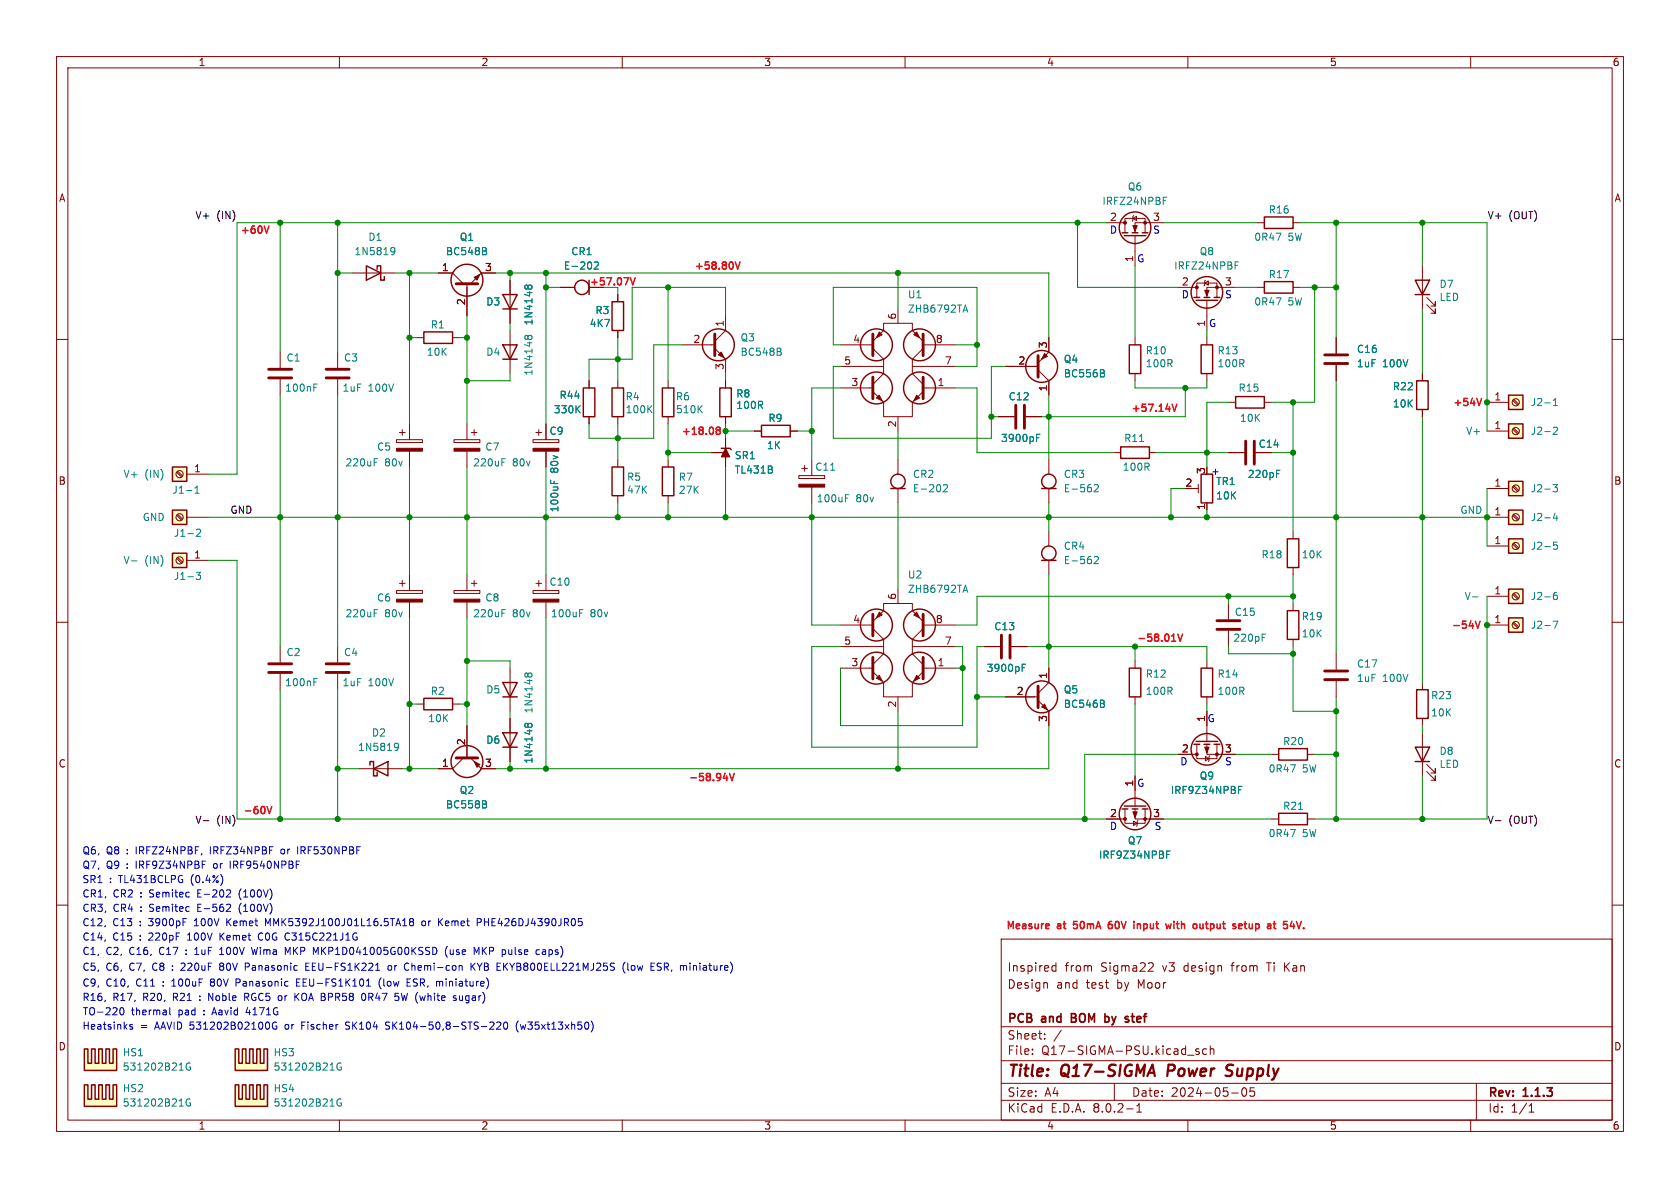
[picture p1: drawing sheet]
<svg xmlns="http://www.w3.org/2000/svg" width="297mm" height="210mm" viewBox="0 0 297 210" stroke-linecap="round" stroke-linejoin="round" font-family="sans-serif">
<defs><g id="words">
<g font-size="2.8" fill="#840000">
<text x="178" y="190.9">Title:</text>
<text x="187.7" y="190.9">Q17-SIGMA</text>
<text x="207.2" y="190.9">Power</text>
<text x="218.4" y="190.9">Supply</text>
</g>
<g font-size="2.1" fill="#840000">
<text x="178" y="172">Inspired</text>
<text x="188.2" y="172">from</text>
<text x="194.7" y="172">Sigma22</text>
<text x="205.7" y="172">v3</text>
<text x="209.6" y="172">design</text>
<text x="218.1" y="172">from</text>
<text x="224.6" y="172">Ti Kan</text>
<text x="178" y="175">Design</text>
<text x="186.7" y="175">and</text>
<text x="192.1" y="175">test</text>
<text x="197.6" y="175">by</text>
<text x="201.4" y="175">Moor</text>
<text x="178" y="184">Sheet:</text>
<text x="178" y="181.2">PCB</text>
<text x="184.2" y="181.2">and</text>
<text x="190.1" y="181.2">BOM</text>
<text x="196.6" y="181.2">by</text>
<text x="200.8" y="181.2">stef</text>
<text x="178" y="186.7">File:</text>
<text x="184.1" y="186.7">Q17-SIGMA-PSU.kicad_sch</text>
<text x="178" y="196.9">KiCad</text>
<text x="178" y="194.1">Size:</text>
<text x="184.7" y="194.1">A4</text>
<text x="185.7" y="196.9">E.D.A.</text>
<text x="193.3" y="196.9">8.0.2-1</text>
<text x="200" y="194.1">Date:</text>
<text x="207" y="194.1">2024-05-05</text>
<text x="263" y="194.3">Rev:</text>
<text x="263" y="196.9">Id:</text>
<text x="267.1" y="196.9">1/1</text>
<text x="269.4" y="194.3">1.1.3</text>
</g>
<g font-size="1.8" fill="#840000">
<text x="35" y="11.9">1</text>
<text x="85" y="11.9">2</text>
<text x="135" y="11.9">3</text>
<text x="185" y="11.9">4</text>
<text x="235" y="11.9">5</text>
<text x="285" y="11.9">6</text>
<text x="10.3" y="35.9">A</text>
<text x="285.3" y="35.9">A</text>
<text x="196.1" y="39.1">2</text>
<text x="203.8" y="39.1">3</text>
<text x="200.4" y="46.4" transform="rotate(-90 200.4 46.4)">1</text>
<text x="78" y="48">1</text>
<text x="85.7" y="48">3</text>
<text x="104.1" y="50.8">+57.07V</text>
<text x="208.8" y="50.5">2</text>
<text x="216.5" y="50.5">3</text>
<text x="82.3" y="54" transform="rotate(-90 82.3 54)">2</text>
<text x="128" y="57.9" transform="rotate(-90 128 57.9)">1</text>
<text x="158.5" y="56.6" transform="rotate(-90 158.5 56.6)">6</text>
<text x="213.1" y="57.9" transform="rotate(-90 213.1 57.9)">1</text>
<text x="122.5" y="60.7">2</text>
<text x="128" y="65.5" transform="rotate(-90 128 65.5)">3</text>
<text x="149.2" y="64.5">5</text>
<text x="150.7" y="60.7">4</text>
<text x="165.3" y="60.7">8</text>
<text x="166.9" y="64.5">7</text>
<text x="180" y="64.5">2</text>
<text x="185.2" y="61.7" transform="rotate(-90 185.2 61.7)">3</text>
<text x="150.4" y="68.3">3</text>
<text x="165.7" y="68.3">1</text>
<text x="185.2" y="69.3" transform="rotate(-90 185.2 69.3)">1</text>
<text x="264.1" y="70.9">1</text>
<text x="158.5" y="75.6" transform="rotate(-90 158.5 75.6)">2</text>
<text x="264.1" y="75.9">1</text>
<text x="34.2" y="83.6">1</text>
<text x="213.1" y="83.9" transform="rotate(-90 213.1 83.9)">3</text>
<text x="10.3" y="85.9">B</text>
<text x="209.5" y="86.1">2</text>
<text x="264.1" y="86.1">1</text>
<text x="285.3" y="85.9">B</text>
<text x="213.1" y="90.2" transform="rotate(-90 213.1 90.2)">1</text>
<text x="264.1" y="91.2">1</text>
<text x="34.2" y="98.8">1</text>
<text x="264.1" y="96.3">1</text>
<text x="158.5" y="106.1" transform="rotate(-90 158.5 106.1)">6</text>
<text x="264.1" y="105.2">1</text>
<text x="150.7" y="110.2">4</text>
<text x="165.3" y="110.2">8</text>
<text x="264.1" y="110.2">1</text>
<text x="149.2" y="114">5</text>
<text x="150.4" y="117.9">3</text>
<text x="165.7" y="117.9">1</text>
<text x="166.9" y="114">7</text>
<text x="158.5" y="125.2" transform="rotate(-90 158.5 125.2)">2</text>
<text x="179.6" y="122.9">2</text>
<text x="185.2" y="120.1" transform="rotate(-90 185.2 120.1)">1</text>
<text x="82.3" y="131.8" transform="rotate(-90 82.3 131.8)">2</text>
<text x="185.2" y="127.7" transform="rotate(-90 185.2 127.7)">3</text>
<text x="213.1" y="127.7" transform="rotate(-90 213.1 127.7)">1</text>
<text x="10.3" y="135.9">C</text>
<text x="78" y="135.6">1</text>
<text x="85.7" y="135.6">3</text>
<text x="208.8" y="133.1">2</text>
<text x="216.5" y="133.1">3</text>
<text x="285.3" y="135.9">C</text>
<text x="200.4" y="139.1" transform="rotate(-90 200.4 139.1)">1</text>
<text x="196.1" y="144.5">2</text>
<text x="203.8" y="144.5">3</text>
<text x="10.3" y="185.9">D</text>
<text x="285.3" y="185.9">D</text>
<text x="35" y="199.9">1</text>
<text x="85" y="199.9">2</text>
<text x="135" y="199.9">3</text>
<text x="185" y="199.9">4</text>
<text x="235" y="199.9">5</text>
<text x="285" y="199.9">6</text>
</g>
<g font-size="1.8" fill="#008484">
<text x="199.3" y="33.9">Q6</text>
<text x="194.8" y="36.4">IRFZ24NPBF</text>
<text x="224.2" y="37.9">R16</text>
<text x="62.6" y="45.3">1N5819</text>
<text x="65" y="42.8">D1</text>
<text x="78.7" y="45.3">BC548B</text>
<text x="81.2" y="42.8">Q1</text>
<text x="99.6" y="47.9">E-202</text>
<text x="100.9" y="45.3">CR1</text>
<text x="207.5" y="47.9">IRFZ24NPBF</text>
<text x="212" y="45.3">Q8</text>
<text x="221.6" y="42.8">0R47</text>
<text x="227.7" y="42.8">5W</text>
<text x="160.4" y="52.9">U1</text>
<text x="224.2" y="49.4">R17</text>
<text x="254.4" y="51.1">D7</text>
<text x="254.4" y="53.4">LED</text>
<text x="76" y="58.3">R1</text>
<text x="85.9" y="54.2">D3</text>
<text x="94.3" y="57.6" transform="rotate(-90 94.3 57.6)">1N4148</text>
<text x="104.1" y="58">4K7</text>
<text x="105.2" y="55.7">R3</text>
<text x="160.4" y="55.5">ZHB6792TA</text>
<text x="221.6" y="54.2">0R47</text>
<text x="227.7" y="54.2">5W</text>
<text x="50.6" y="64.1">C1</text>
<text x="60.7" y="64.1">C3</text>
<text x="75.3" y="63.1">10K</text>
<text x="85.9" y="63.1">D4</text>
<text x="130.8" y="63.1">BC548B</text>
<text x="130.8" y="60.6">Q3</text>
<text x="188" y="64.4">Q4</text>
<text x="202.4" y="65.1">100R</text>
<text x="202.4" y="62.8">R10</text>
<text x="215.1" y="65.1">100R</text>
<text x="215.1" y="62.8">R13</text>
<text x="239.8" y="62.6">C16</text>
<text x="239.8" y="65.1">1uF</text>
<text x="244.4" y="65.1">100V</text>
<text x="50.3" y="69.4">100nF</text>
<text x="60.5" y="69.4">1uF</text>
<text x="65.1" y="69.4">100V</text>
<text x="94.3" y="66.5" transform="rotate(-90 94.3 66.5)">1N4148</text>
<text x="98.8" y="70.7">R44</text>
<text x="110.5" y="71">R4</text>
<text x="119.4" y="71">R6</text>
<text x="130.1" y="70.5">R8</text>
<text x="178.2" y="71">C12</text>
<text x="188" y="66.9">BC556B</text>
<text x="218.9" y="69.4">R15</text>
<text x="246.1" y="69.2">R22</text>
<text x="270.5" y="72">J2-1</text>
<text x="97" y="77.1">C9</text>
<text x="97.8" y="73.3">330K</text>
<text x="110.5" y="73.3">100K</text>
<text x="119.4" y="73.3">510K</text>
<text x="130.1" y="72.5">100R</text>
<text x="135.7" y="74.8">R9</text>
<text x="219.1" y="74.8">10K</text>
<text x="246.1" y="72.2">10K</text>
<text x="259.1" y="77.1">V+</text>
<text x="270.5" y="77.1">J2-2</text>
<text x="61" y="82.7">220uF</text>
<text x="66.6" y="79.9">C5</text>
<text x="68" y="82.7">80v</text>
<text x="83.5" y="82.7">220uF</text>
<text x="85.7" y="79.9">C7</text>
<text x="90.6" y="82.7">80v</text>
<text x="98.9" y="83.6" transform="rotate(-90 98.9 83.6)">80v</text>
<text x="129.8" y="81.4">SR1</text>
<text x="129.8" y="83.9">TL431B</text>
<text x="135.5" y="79.6">1K</text>
<text x="144" y="83.4">C11</text>
<text x="176.9" y="78.3">3900pF</text>
<text x="198.4" y="83.4">100R</text>
<text x="198.6" y="78.3">R11</text>
<text x="222.4" y="79.3">C14</text>
<text x="21.7" y="84.7">V+</text>
<text x="25.6" y="84.7">(IN)</text>
<text x="30.4" y="87.5">J1-1</text>
<text x="110.8" y="85.2">R5</text>
<text x="110.8" y="87.5">47K</text>
<text x="119.9" y="85.2">R7</text>
<text x="119.9" y="87.5">27K</text>
<text x="144.3" y="89">100uF</text>
<text x="151.3" y="89">80v</text>
<text x="161.3" y="84.7">CR2</text>
<text x="161.3" y="87.2">E-202</text>
<text x="188" y="84.7">CR3</text>
<text x="188" y="87.2">E-562</text>
<text x="214.9" y="86">TR1</text>
<text x="214.9" y="88.5">10K</text>
<text x="220.5" y="84.7">220pF</text>
<text x="270.5" y="87.2">J2-3</text>
<text x="25.1" y="92.3">GND</text>
<text x="30.6" y="95.1">J1-2</text>
<text x="98.9" y="90.7" transform="rotate(-90 98.9 90.7)">100uF</text>
<text x="258.1" y="91">GND</text>
<text x="270.5" y="92.3">J2-4</text>
<text x="21.7" y="99.9">V-</text>
<text x="25.6" y="99.9">(IN)</text>
<text x="188" y="97.4">CR4</text>
<text x="188" y="99.9">E-562</text>
<text x="222.9" y="98.9">R18</text>
<text x="230" y="98.9">10K</text>
<text x="270.5" y="97.4">J2-5</text>
<text x="30.6" y="102.7">J1-3</text>
<text x="66.6" y="106.5">C6</text>
<text x="85.7" y="106.5">C8</text>
<text x="97" y="103.7">C10</text>
<text x="160.4" y="102.5">U2</text>
<text x="160.4" y="105">ZHB6792TA</text>
<text x="258.8" y="106.3">V-</text>
<text x="270.5" y="106.3">J2-6</text>
<text x="61" y="109.3">220uF</text>
<text x="68" y="109.3">80v</text>
<text x="83.5" y="109.3">220uF</text>
<text x="90.6" y="109.3">80v</text>
<text x="97.3" y="109.3">100uF</text>
<text x="104.3" y="109.3">80v</text>
<text x="175.7" y="111.6">C13</text>
<text x="217.9" y="113.6">220pF</text>
<text x="218.2" y="109.1">C15</text>
<text x="230" y="109.8">R19</text>
<text x="230" y="112.9">10K</text>
<text x="270.5" y="111.4">J2-7</text>
<text x="50.6" y="116.2">C2</text>
<text x="60.7" y="116.2">C4</text>
<text x="174.3" y="119">3900pF</text>
<text x="202.4" y="120">R12</text>
<text x="215.1" y="120">R14</text>
<text x="239.8" y="118.2">C17</text>
<text x="50.3" y="121.5">100nF</text>
<text x="60.5" y="121.5">1uF</text>
<text x="65.1" y="121.5">100V</text>
<text x="76" y="123">R2</text>
<text x="85.9" y="122.8">D5</text>
<text x="188" y="125.3">BC546B</text>
<text x="188" y="122.8">Q5</text>
<text x="202.4" y="123">100R</text>
<text x="215.1" y="123">100R</text>
<text x="239.8" y="120.8">1uF</text>
<text x="244.4" y="120.8">100V</text>
<text x="252.9" y="123.8">R23</text>
<text x="65.7" y="130.4">D2</text>
<text x="75.6" y="127.9">10K</text>
<text x="85.9" y="131.7">D6</text>
<text x="94.3" y="126.2" transform="rotate(-90 94.3 126.2)">1N4148</text>
<text x="226.7" y="131.9">R20</text>
<text x="252.9" y="126.8">10K</text>
<text x="63.2" y="132.9">1N5819</text>
<text x="94.3" y="135.1" transform="rotate(-90 94.3 135.1)">1N4148</text>
<text x="224.2" y="136.8">0R47</text>
<text x="230.2" y="136.8">5W</text>
<text x="254.4" y="133.6">D8</text>
<text x="254.4" y="135.9">LED</text>
<text x="78.7" y="143.1">BC558B</text>
<text x="81.2" y="140.6">Q2</text>
<text x="206.9" y="140.6">IRF9Z34NPBF</text>
<text x="212" y="138">Q9</text>
<text x="226.7" y="143.4">R21</text>
<text x="199.3" y="149.5">Q7</text>
<text x="224.2" y="148.2">0R47</text>
<text x="230.2" y="148.2">5W</text>
<text x="194.2" y="152">IRF9Z34NPBF</text>
<text x="21.6" y="186.9">HS1</text>
<text x="21.6" y="189.5">531202B21G</text>
<text x="48.3" y="186.9">HS3</text>
<text x="48.3" y="189.5">531202B21G</text>
<text x="21.6" y="193.3">HS2</text>
<text x="21.6" y="195.8">531202B21G</text>
<text x="48.3" y="193.3">HS4</text>
<text x="48.3" y="195.8">531202B21G</text>
</g>
<g font-size="1.8">
<text x="34.4" y="38.8">V+</text>
<text x="38.3" y="38.8">(IN)</text>
<text x="262.9" y="38.8">V+</text>
<text x="266.7" y="38.8">(OUT)</text>
<text x="40.6" y="90.9">GND</text>
<text x="34.4" y="146">V-</text>
<text x="38.3" y="146">(IN)</text>
<text x="262.9" y="146">V-</text>
<text x="266.7" y="146">(OUT)</text>
</g>
<g font-size="1.8" fill="#ff0411">
<text x="42.4" y="41.7">+60V</text>
<text x="122.7" y="48">+58.80V</text>
<text x="120.4" y="77.2">+18.08</text>
<text x="199.9" y="73.2">+57.14V</text>
<text x="256.8" y="72.1">+54V</text>
<text x="200.9" y="113.8">-58.01V</text>
<text x="256.5" y="111.5">-54V</text>
<text x="121.7" y="138.4">-58.94V</text>
<text x="42.9" y="144.3">-60V</text>
<text x="177.8" y="164.6">Measure</text>
<text x="187" y="164.6">at</text>
<text x="190.4" y="164.6">50mA</text>
<text x="197" y="164.6">60V</text>
<text x="202" y="164.6">input</text>
<text x="208.3" y="164.6">with</text>
<text x="213.6" y="164.6">output</text>
<text x="221.1" y="164.6">setup</text>
<text x="227.7" y="164.6">at</text>
</g>
<g font-size="1.8" fill="#0000c2">
<text x="196.1" y="41.5">D</text>
<text x="203.8" y="41.5">S</text>
<text x="200.9" y="46.6">G</text>
<text x="208.8" y="52.9">D</text>
<text x="216.5" y="52.9">S</text>
<text x="213.6" y="58">G</text>
<text x="214" y="84.2">+</text>
<text x="213.4" y="127.9">G</text>
<text x="208.6" y="135.5">D</text>
<text x="216.5" y="135.5">S</text>
<text x="200.9" y="139.3">G</text>
<text x="196.1" y="146.9">D</text>
<text x="204" y="146.9">S</text>
<text x="14.5" y="151.2">Q6,</text>
<text x="14.5" y="153.8">Q7,</text>
<text x="18.8" y="151.2">Q8</text>
<text x="18.8" y="153.8">Q9</text>
<text x="22.5" y="151.2">:</text>
<text x="22.5" y="153.8">:</text>
<text x="24.3" y="151.2">IRFZ24NPBF,</text>
<text x="24.3" y="153.8">IRF9Z34NPBF</text>
<text x="37.6" y="151.2">IRFZ34NPBF</text>
<text x="38.2" y="153.8">or</text>
<text x="41.3" y="153.8">IRF9540NPBF</text>
<text x="50.3" y="151.2">or</text>
<text x="53.4" y="151.2">IRF530NPBF</text>
<text x="14.5" y="161.4">CR3,</text>
<text x="14.5" y="158.9">CR1,</text>
<text x="14.5" y="156.3">SR1</text>
<text x="19.3" y="156.3">:</text>
<text x="20" y="161.4">CR4</text>
<text x="20" y="158.9">CR2</text>
<text x="21.1" y="156.3">TL431BCLPG</text>
<text x="24.9" y="161.4">:</text>
<text x="24.9" y="158.9">:</text>
<text x="26.7" y="161.4">Semitec</text>
<text x="26.7" y="158.9">Semitec</text>
<text x="34" y="156.3">(0.4%)</text>
<text x="35.4" y="161.4">E-562</text>
<text x="35.4" y="158.9">E-202</text>
<text x="42.9" y="161.4">(100V)</text>
<text x="42.9" y="158.9">(100V)</text>
<text x="14.5" y="163.9">C12,</text>
<text x="14.5" y="166.5">C14,</text>
<text x="19.9" y="163.9">C13</text>
<text x="19.9" y="166.5">C15</text>
<text x="24.8" y="163.9">:</text>
<text x="24.8" y="166.5">:</text>
<text x="26.6" y="163.9">3900pF</text>
<text x="26.6" y="166.5">220pF</text>
<text x="33.6" y="166.5">100V</text>
<text x="34.8" y="163.9">100V</text>
<text x="39.5" y="166.5">Kemet</text>
<text x="40.7" y="163.9">Kemet</text>
<text x="46.5" y="166.5">C0G</text>
<text x="47.7" y="163.9">MMK5392J100J01L16.5TA18</text>
<text x="51.5" y="166.5">C315C221J1G</text>
<text x="75.7" y="163.9">or</text>
<text x="78.8" y="163.9">Kemet</text>
<text x="85.8" y="163.9">PHE426DJ4390JR05</text>
<text x="14.5" y="169">C1,</text>
<text x="14.5" y="171.8">C5,</text>
<text x="18.7" y="169">C2,</text>
<text x="18.7" y="171.8">C6,</text>
<text x="23" y="169">C16,</text>
<text x="23" y="171.8">C7,</text>
<text x="27.2" y="171.8">C8</text>
<text x="28.5" y="169">C17</text>
<text x="32.7" y="171.8">220uF</text>
<text x="35.1" y="169">1uF</text>
<text x="39.7" y="169">100V</text>
<text x="39.7" y="171.8">80V</text>
<text x="44.4" y="171.8">Panasonic</text>
<text x="45.6" y="169">Wima</text>
<text x="51.7" y="169">MKP</text>
<text x="55.3" y="171.8">EEU-FS1K221</text>
<text x="56.8" y="169">MKP1D041005G00KSSD</text>
<text x="70.1" y="171.8">or</text>
<text x="73.2" y="171.8">Chemi-con</text>
<text x="80.4" y="169">(use</text>
<text x="85.1" y="171.8">KYB</text>
<text x="85.7" y="169">MKP</text>
<text x="89.9" y="171.8">EKYB800ELL221MJ25S</text>
<text x="90.8" y="169">pulse</text>
<text x="97.1" y="169">caps)</text>
<text x="112.4" y="171.8">(low</text>
<text x="117.5" y="171.8">ESR,</text>
<text x="122.9" y="171.8">miniature)</text>
<text x="14.5" y="174.6">C9,</text>
<text x="14.5" y="177.1">R16,</text>
<text x="14.5" y="179.7">TO-220</text>
<text x="18.7" y="174.6">C10,</text>
<text x="19.9" y="177.1">R17,</text>
<text x="23.2" y="179.7">thermal</text>
<text x="24.2" y="174.6">C11</text>
<text x="25.4" y="177.1">R20,</text>
<text x="30.8" y="174.6">100uF</text>
<text x="30.9" y="177.1">R21</text>
<text x="31.6" y="179.7">pad</text>
<text x="36.3" y="179.7">:</text>
<text x="37.5" y="177.1">Noble</text>
<text x="37.9" y="174.6">80V</text>
<text x="38" y="179.7">Aavid</text>
<text x="42.5" y="174.6">Panasonic</text>
<text x="44.1" y="177.1">RGC5</text>
<text x="44.2" y="179.7">4171G</text>
<text x="50.3" y="177.1">or</text>
<text x="53.4" y="177.1">KOA BPR58</text>
<text x="53.5" y="174.6">EEU-FS1K101</text>
<text x="65.6" y="177.1">0R47</text>
<text x="68.2" y="174.6">(low</text>
<text x="71.7" y="177.1">5W (white</text>
<text x="73.4" y="174.6">ESR,</text>
<text x="78.8" y="174.6">miniature)</text>
<text x="82.4" y="177.1">sugar)</text>
<text x="14.5" y="182.2">Heatsinks</text>
<text x="24.8" y="182.2">=</text>
<text x="27.5" y="182.2">AAVID 531202B02100G</text>
<text x="50.9" y="182.2">or</text>
<text x="54" y="182.2">Fischer</text>
<text x="62" y="182.2">SK104</text>
<text x="69.2" y="182.2">SK104-50,8-STS-220</text>
<text x="92.5" y="182.2">(w35xt13xh50)</text>
</g>
</g></defs>
<g fill="none" stroke="#840000" stroke-width=".18">
<path d="M10 10h277v190h-277zM12 12h273v186h-273zM60 10v2M110 10v2M160 10v2M210 10v2M260 10v2M10 60h2M62.2 48.3h7.6M73.7 59.7h1.2M77.5 48.3h2.5l1.9 1.9M80 59.7h1.3"/>
<path d="M82.5 50.2v5.7M87.6 48.3h-2.5l-1.9 1.9M99.1 50.8h2.5M128.3 55.9v2.5l-1.9 1.9M285 60h2M49.5 62.2v2.8M49.5 67.1v2.8M70.1 77.7h4.6v.5h-4.6zM70.6 76.5h1M71.1 75.9v1.1M72.4 74.9v2.8M72.4 79.8v2.8"/>
<path d="M80.3 77.7h4.5v.5h-4.5zM82.5 74.9v2.8M82.5 79.8v2.8M83.3 76.5h1M83.8 75.9v1.1M118.1 67.3v1.3M118.1 73.7v1.2M120.6 61h5.8M126.4 61.6l1.9 1.9v2.5M141.2 84.1h4.6v.5h-4.6zM141.7 82.8h1M142.2 82.3v1"/>
<path d="M143.5 81.3v2.8M143.5 86.1v2.8M185.4 94v2.5M185.4 99.1v2.5M196.8 80h1.3M203.2 80h1.3M10 110h2M94.2 104.4h4.6v.5h-4.6zM94.7 103.1h1.1M95.2 102.6v1M96.5 101.6v2.8M96.5 106.4v2.8"/>
<path d="M148.6 114.3h7.6M148.6 118.1h5.7M148.6 110.5h5.7M154.3 118.7l1.9 2v2.5h5.1v-2.5l1.9-2M154.3 109.9l1.9-1.9v-1.3h5.1v1.3l1.9 1.9M154.3 111.1l1.9 1.9v2.6l-1.9 1.9M158.7 104.1v2.6M161.3 114.3h7.6M163.2 118.1h5.7M163.2 111.1l-1.9 1.9v2.6l1.9 1.9M163.2 110.5h5.7M174 114.3h2.8"/>
<path d="M178.8 114.3h2.8M213.4 116.8v1.3M285 110h2M158.7 123.2v2.5M213.4 123.2v1.3M10 160h2M285 160h2M177 166h108v32h-108zM185 173.7l.2 .2v.8M186 171.6l.2 .1 .5-.1M186.7 170.2v1.5M186.7 170.8l-.5-.1-.2 .1"/>
<path d="M203.2 170.2l.5 .1 .2 .3-.9 1.1h.9M60 198v2M110 198v2M160 198v2M177 194.5h108M177 191.5h108M177 187.5h108M177 181.5h108M182.5 186.3v.1M182.5 185.5v.1M184.7 183.6v.1M184.7 182.8v.1"/>
<path d="M187.6 182.1l-1.3 2M197 191.5v3M199.2 196h1.1M201 196.6h.8M201 195.5l.4-.4v1.5M210 186.5h1.1M210 198v2M212 185.5l-.4-.1-.2 .2 .1 .2 .5 .2v.3h-.6M213.3 185.5l-.4-.1-.3 .3v.4l.1 .2h.6M214 185.5l.2-.1 .3 .1 .1 .9M214 184.9v1.5M217.7 193.2h1.2"/>
<path d="M219.7 192.4a.81 .81 0 0 0 .3 1.4l.2-.1 .2-.5-.2-.8M221 192.3v.7l.2-.1h.5l.1 .6-.3 .3-.5-.1M260 198v2M261 191.5v6.5M270.3 196.6h.9M270.3 195.5l.4-.4v1.5"/>
</g>
<path d="M203.1 189.6h.9M203.7 188.2l.5 2M206.6 188.2l-.3 2M217.7 190a.85 .85 0 0 1-1.1 .1M217.7 188.2l-.6 .1a.46 .46 0 0 0-.3 .5 .46 .46 0 0 0 .3 .4l.6 .2" fill="none" stroke="#840000" stroke-width=".4"/>
<path d="M189.4 179.9h.5M189.9 179.2h-.5v1.5h.6M195.5 179.7l.5 .1M200 179.7h.6M196 180.5l-.5 .2" fill="none" stroke="#840000" stroke-width=".3"/>
<g fill="none" stroke="#840000" stroke-width=".25">
<path d="M64.8 47l2.5 1.3-2.5 1.2zM66.7 47.6v-.6h.6v2.5h.6v-.6M74.9 58.7h5.1v2h-5.1zM104.1 49.5v2.6M117.1 68.6h2v5.1h-2zM198.1 79h5.1v2h-5.1zM184.1 99.1h2.6M212.3 118.1h2.1v5.1h-2.1z"/>
<circle cx="82.5" cy="49.5" r="2.82"/>
<circle cx="102.9" cy="50.8" r="1.27"/>
<circle cx="127" cy="61" r="2.82"/>
<circle cx="185.4" cy="97.8" r="1.27"/>
<circle cx="154.9" cy="118.1" r="2.82"/>
<circle cx="154.9" cy="110.5" r="2.82"/>
<circle cx="162.6" cy="118.1" r="2.82"/>
<circle cx="162.6" cy="110.5" r="2.82"/>
</g>
<g fill="none" stroke="#008484" stroke-width=".18">
<path d="M69.2 43.8h.4l.1 .1a.84 .84 0 0 1-.3 1.1h-.2M69.8 44.3l-.2 .2h-.4M85.7 44.4l.3 .2v.3l-.2 .1M85.8 43.8l.2 .2-.2 .3M105.1 46.4l.5-.1 .2 .4-.8 .9h.8M55.5 68.5h.4M55.5 67.9h.6M123.6 72.2l.5 .8M124.1 71.7l-.7 .7M137.8 62.1l.3 .3v.3l-.2 .1M137.9 61.6l.2 .2-.2 .3M201.5 78h.7"/>
<path d="M66.2 81.7h.4M66.2 81.1h.6M88.7 81.7h.5M88.7 81.1h.6M146.9 83.1h.7M149.5 88.1h.4M149.5 87.4h.6M193.5 98.5l.4-.1 .3 .3-.8 .9h.8M102.5 108.4h.4M102.5 107.8h.6M170.4 104.4h.6M170.7 103.4l.4 1.3"/>
<path d="M180.7 118h.4M180.7 117.4h.6"/>
</g>
<path d="M80.6 50.2h3.9M126.4 59.1v3.8M47.5 66.8h4.1M47.5 65.3h4.1M154.3 116.2v3.8M154.3 108.6v3.8M163.2 116.2v3.8M163.2 108.6v3.8M177 112.3v4M178.6 112.3v4" fill="none" stroke="#840000" stroke-width=".51"/>
<g fill="#840000" stroke="#840000" stroke-width=".18">
<path d="M154.9 119.9l.5-.5 .6 1z"/>
<path d="M155.4 108.2l.6 .5-1.1 .5z"/>
<path d="M161.5 108.7l.6-.5 .5 1z"/>
<path d="M162.1 119.4l.5 .5-1.1 .5z"/>
<path d="M80.3 79.2h4.5v.6h-4.5z"/>
<path d="M141.2 85.6h4.6v.5h-4.6z"/>
<path d="M94.2 105.9h4.6v.5h-4.6z"/>
<path d="M83.8 49l1-.5-.5 1z"/>
<path d="M70.1 79.2h4.6v.6h-4.6z"/>
<path d="M127.5 62.2l.5 1-1-.5z"/>
</g>
<g fill="#ffffc2">
<path d="M41.6 185.4h.6v2.6h.6v-2.6h.7v2.6h.6l-.6 1.2h-1.9z"/>
<path d="M44.1 185.4h.7v2.6h.6v-2.6h.6v2.6h.7v-2.6h.6v3.8h-3.8l.6-1.2z"/>
</g>
<path d="M41.6 185.4h.6v2.6h.6v-2.6h.7v2.6h.6v-2.6h.7v2.6h.6v-2.6h.6v2.6h.7v-2.6h.6v3.8h-5.7z" fill="none" stroke="#840000" stroke-width=".25"/>
<path d="M60.3 188a.59 .59 0 0 0-.7 .5 .59 .59 0 0 0 .7 .6v-.5h-.2" fill="none" stroke="#008484" stroke-width=".18"/>
<g fill="#ffffc2">
<path d="M41.6 191.8h.6v2.5h.6v-2.5h.7v2.5h.6l-.6 1.3h-1.9z"/>
<path d="M44.1 191.8h.7v2.5h.6v-2.5h.6v2.5h.7v-2.5h.6v3.8h-3.8l.6-1.3z"/>
</g>
<path d="M41.6 191.8h.6v2.5h.6v-2.5h.7v2.5h.6v-2.5h.7v2.5h.6v-2.5h.6v2.5h.7v-2.5h.6v3.8h-5.7z" fill="none" stroke="#840000" stroke-width=".25"/>
<path d="M60.3 194.3a.59 .59 0 0 0-.7 .6 .59 .59 0 0 0 .7 .6v-.5h-.2" fill="none" stroke="#008484" stroke-width=".18"/>
<g fill="#ffffc2">
<path d="M14.9 185.4h.6v2.6h.7v-2.6h.6v2.6h.6l-.6 1.2h-1.9z"/>
<path d="M17.4 185.4h.7v2.6h.6v-2.6h.7v2.6h.6v-2.6h.6v3.8h-3.8l.6-1.2z"/>
</g>
<path d="M14.9 185.4h.6v2.6h.7v-2.6h.6v2.6h.6v-2.6h.7v2.6h.6v-2.6h.7v2.6h.6v-2.6h.6v3.8h-5.7z" fill="none" stroke="#840000" stroke-width=".25"/>
<path d="M33.6 188a.59 .59 0 0 0-.7 .5 .59 .59 0 0 0 .7 .6l.1-.5h-.3" fill="none" stroke="#008484" stroke-width=".18"/>
<g fill="#ffffc2">
<path d="M14.9 191.8h.6v2.5h.7v-2.5h.6v2.5h.6l-.6 1.3h-1.9z"/>
<path d="M17.4 191.8h.7v2.5h.6v-2.5h.7v2.5h.6v-2.5h.6v3.8h-3.8l.6-1.3z"/>
</g>
<g fill="none" stroke="#840000" stroke-width=".25">
<path d="M88.9 52.1h2.5l-1.2 2.5zM88.9 54.6h2.5M108.2 53.3h2v5.1h-2zM198.4 41.1h1M198.8 41.7h3.8M200.2 41.1h1M201.9 41.1h1M211.1 52.6h1M211.5 53.1h3.8M212.9 52.6h1M214.6 52.6h1M88.9 61h2.5l-1.2 2.5z"/>
<path d="M88.9 63.5h2.5M103.1 68.6h2.1v5.1h-2.1zM108.2 68.6h2v5.1h-2zM127.3 68.6h2v5.1h-2zM127.5 79.2h1.5l.3 .3M199.6 61h2.1v5h-2.1zM212.3 61h2.1v5h-2.1zM108.2 82.6h2v5h-2zM117.1 82.6h2v5h-2zM184.1 86.4h2.6M199.6 118.1h2.1v5.1h-2.1zM211.1 131.6h1"/>
<path d="M211.5 131.1h3.8M212.9 131.6h1M214.6 131.6h1M14.9 191.8h.6v2.5h.7v-2.5h.6v2.5h.6v-2.5h.7v2.5h.6v-2.5h.7v2.5h.6v-2.5h.6v3.8h-5.7z"/>
<circle cx="200.7" cy="40.3" r="2.79"/>
<circle cx="213.4" cy="51.7" r="2.79"/>
<circle cx="184.1" cy="64.8" r="2.82"/>
<circle cx="185.4" cy="85.1" r="1.27"/>
<circle cx="213.4" cy="132.5" r="2.79"/>
</g>
<g fill="none" stroke="#008484" stroke-width=".18">
<path d="M205.6 35.5h.5M205.6 34.9h.7M93.3 50.9v.1M93.3 50.6l-.2-.2-.2 .1-.1 .1v.4M93.3 59.5l-.2-.2h-.2l-.1 .2v.4M93.3 50.6l.3-.2 .3 .1 .2 .1-.1 .4M93.3 50.6v.3M93.3 59.5v.3M93.3 50.9l.1 .1M93.3 59.5l.3-.2h.3l.2 .2-.1 .4M93.3 59.8v.1M93.3 59.8l.1 .1"/>
<path d="M218.3 46.9h.5M218.3 46.3h.7M102 72.3l.6 .7M102.6 71.7l-.8 .7M114.7 72.2l.6 .8M115.3 71.7l-.8 .7M183.3 77.4h.4M183.3 76.8h.6M195 66l.3 .2-.1 .3-.2 .1M195.1 65.4l.1 .2-.1 .3M97.4 84.9v.6M98 85.1v.4"/>
<path d="M136.5 83.1v.4M193.5 85.8l.4-.1 .3 .3-.8 .9h.8M55.5 120h.6M66.2 108.4h.4M66.2 107.8h.6M55.5 120.6h.4M219 139.6h.4M219 139h.6M33.6 194.3a.59 .59 0 0 0-.7 .6 .59 .59 0 0 0 .7 .6l.1-.5h-.3"/>
</g>
<path d="M57.7 66.8h4M57.7 65.3h4M179.6 71.6v4.1M181.1 71.6v4.1M183.5 62.9v3.8M47.5 118.9h4.1M47.5 117.3h4.1M57.7 118.9h4M57.7 117.3h4" fill="none" stroke="#840000" stroke-width=".51"/>
<g fill="none" stroke="#840000" stroke-width=".18">
<path d="M195.6 39.4h3.3M200.3 38.6l.6-.4v.8zM200.4 38.1l-.1 .1v.8l-.1 .1M205.7 39.4h-5v1.7M90.2 49.5v7.7M90.2 58.4v7.6M109.2 52.1v1.2M109.2 58.4v1.3M185.4 59.7v2.5l-1.9 1.9M198.9 41.1v-2.5h3.5v2.5M200.7 41.7v5.3M200.7 59.7v1.3"/>
<path d="M208.3 50.8h3.3M211.6 52.6v-2.6h3.5v2.6M213 50l.6-.3v.7zM213.1 49.5l-.1 .2v.7l-.1 .1M213.4 53.1v5.3M213.4 59.7v1.3M218.4 50.8h-5v1.8M59.7 62.2v2.8M59.7 67.1v2.8M94.2 77.7h4.6v.5h-4.6zM94.7 76.5h1.1M95.2 75.9v1.1"/>
<path d="M96.5 74.9v2.8M96.5 79.8v2.8M104.1 67.3v1.3M104.1 73.7v1.2M109.2 67.3v1.3M109.2 73.7v1.2M128.3 78.7v2.6M128.3 67.3v1.3M128.3 73.7v1.2M128.3 77.5v5.1M176.5 73.7h2.8M177.8 64.8h5.7"/>
<path d="M181.4 73.7h2.7M183.5 65.4l1.9 1.9v2.6M200.7 66v1.3M213.4 66v1.3M109.2 81.3v1.3M109.2 87.6v1.3M118.1 81.3v1.3M118.1 87.6v1.3M125.7 80h2.6M185.4 81.3v2.5M185.4 86.4v2.5M49.5 114.3v2.8"/>
<path d="M49.5 119.1v2.8M59.7 114.3v2.8M59.7 119.1v2.8M70.1 104.4h4.6v.5h-4.6zM70.6 103.1h1M71.1 102.6v1M72.4 101.6v2.8M72.4 106.4v2.8M200.7 116.8v1.3M200.7 123.2v1.3M208.3 133.4h3.3M211.6 131.6v2.5h3.5v-2.5"/>
<path d="M213.1 133.7l.6 .4-.6 .4zM213.4 131.6v1.8h5M213.4 125.7v5.4M213.9 133.6l-.2 .1v.8l-.1 .1"/>
</g>
<g fill="#840000" stroke="#840000" stroke-width=".18">
<path d="M213 51.3h.7l-.3 1z"/>
<path d="M94.2 79.2h4.6v.6h-4.6z"/>
<path d="M200.3 39.9h.7l-.3 1z"/>
<path d="M70.1 105.9h4.6v.5h-4.6z"/>
<path d="M184.7 62.5l.5 .5-1.1 .5z"/>
<path d="M128.3 79.2l.7 1.6h-1.5z"/>
<path d="M213 132.1h.7l-.3 1z"/>
<circle cx="215.1" cy="50.8" r=".25"/>
<circle cx="211.6" cy="50.8" r=".25"/>
<circle cx="202.4" cy="39.4" r=".25"/>
<circle cx="198.9" cy="39.4" r=".25"/>
<circle cx="215.1" cy="133.3" r=".25"/>
<circle cx="211.6" cy="133.3" r=".25"/>
</g>
<path d="M30.5 97.8h2.5v2.5h-2.5z" fill="#ffffc2"/>
<path d="M134.6 75.2h5.1v2h-5.1zM30.5 97.8h2.5v2.5h-2.5zM250.2 132.1h2.5l-1.2 2.5zM250.2 134.6h2.5M250.4 121.9h2.1v5.1h-2.1z" fill="none" stroke="#840000" stroke-width=".25"/>
<g fill="none" stroke="#840000" stroke-width=".18">
<path d="M133.3 76.2h1.3M139.7 76.2h1.3M31.2 98.7l.9 .9M31.4 98.6l.9 .8M33 99.1h3.8M251.5 120.7v1.2M251.5 127v1.3M251.5 129.5v7.7M252.2 136.4l1.5 1.5v-.7v.7h-.7M252.2 135.1l1.5 1.6v-.8v.8h-.7"/>
<circle cx="31.7" cy="99.1" r=".63"/>
</g>
<path d="M23.2 99.2h1M34.7 101.2h.8l-.5 .4 .4 .2v.5l-.2 .1-.5-.1" fill="none" stroke="#008484" stroke-width=".18"/>
<path d="M30.5 82.6h2.5v2.5h-2.5z" fill="#ffffc2"/>
<g fill="none" stroke="#840000" stroke-width=".25">
<path d="M30.5 82.6h2.5v2.5h-2.5z"/>
<circle cx="184.1" cy="123.2" r="2.82"/>
</g>
<g fill="none" stroke="#840000" stroke-width=".18">
<path d="M31.2 83.5l.9 .8M31.4 83.3l.9 .9M33 83.8h3.8M185.4 118.1v2.6l-1.9 1.9M177.8 123.2h5.7M183.5 123.8l1.9 1.9v2.6"/>
<circle cx="31.7" cy="83.8" r=".63"/>
</g>
<path d="M34.5 87.2h.7M34.5 86.3l.3-.4v1.3M195 124.4l.3 .2-.1 .3-.2 .1M195.1 123.8l.1 .2-.1 .3" fill="none" stroke="#008484" stroke-width=".18"/>
<path d="M183.5 121.3v3.8" fill="none" stroke="#840000" stroke-width=".51"/>
<path d="M184.1 125l.6-.5 .5 1z" fill="#840000" stroke="#840000" stroke-width=".18"/>
<path d="M30.5 90.2h2.5v2.5h-2.5z" fill="#ffffc2"/>
<g fill="none" stroke="#840000" stroke-width=".25">
<path d="M30.5 90.2h2.5v2.5h-2.5zM226.1 132.3h5v2.1h-5zM198.4 143h1M198.8 142.5h3.8M200.2 143h1M201.9 143h1M226.1 143.8h5v2h-5z"/>
<circle cx="200.7" cy="143.9" r="2.79"/>
</g>
<g fill="none" stroke="#840000" stroke-width=".18">
<path d="M31.2 91.1l.9 .8M31.4 90.9l.9 .9M33 91.4h3.8M80.3 104.4h4.5v.5h-4.5zM82.5 101.6v2.8M82.5 106.4v2.8M83.3 103.1h1M83.8 102.6v1M236.2 115.6v2.8M200.7 137.2v5.3M224.8 133.4h1.3M231.1 133.4h1.3"/>
<path d="M236.2 120.4v2.8M195.6 144.8h3.3M198.9 143v2.5h3.5v-2.5M200.4 145.2l.6 .3-.6 .4zM200.7 143v1.8h5M201.2 145l-.2 .2v.7l-.1 .2M224.8 144.8h1.3M231.1 144.8h1.3"/>
<circle cx="31.7" cy="91.4" r=".63"/>
</g>
<path d="M34.7 93.7l.5-.2 .3 .4-.8 .9h.8M88.7 108.4h.5M88.7 107.8h.6M228.2 135.2h.8l-.5 1.3M206.3 151h.4M206.3 150.4h.6M228.2 146.6h.8l-.5 1.3M229.6 143.1h.7" fill="none" stroke="#008484" stroke-width=".18"/>
<g fill="#840000" stroke="#840000" stroke-width=".18">
<path d="M200.3 143.5h.7l-.3 1z"/>
<path d="M80.3 105.9h4.5v.5h-4.5z"/>
<circle cx="202.4" cy="144.8" r=".25"/>
<circle cx="198.9" cy="144.8" r=".25"/>
</g>
<path d="M234.2 118.6h4.1M234.2 120.1h4.1" fill="none" stroke="#840000" stroke-width=".51"/>
<path d="M266.7 90.2h2.5v2.5h-2.5z" fill="#ffffc2"/>
<path d="M266.7 90.2h2.5v2.5h-2.5z" fill="none" stroke="#840000" stroke-width=".25"/>
<g fill="none" stroke="#840000" stroke-width=".18">
<path d="M262.9 91.4h3.8M267.4 91.1l.9 .8M267.6 90.9l.9 .9"/>
<circle cx="268" cy="91.4" r=".63"/>
</g>
<path d="M274.9 90.7l-.3 .9h.8M275.2 91.2v.8" fill="none" stroke="#008484" stroke-width=".18"/>
<path d="M266.7 95.3h2.5v2.5h-2.5z" fill="#ffffc2"/>
<path d="M266.7 95.3h2.5v2.5h-2.5z" fill="none" stroke="#840000" stroke-width=".25"/>
<g fill="none" stroke="#840000" stroke-width=".18">
<path d="M262.9 96.5h3.8M267.4 96.2l.9 .8M267.6 96l.9 .9"/>
<circle cx="268" cy="96.5" r=".63"/>
</g>
<path d="M275.3 95.8h-.6l-.1 .6 .2-.1 .4 .1 .1 .2v.4l-.2 .1-.5-.1" fill="none" stroke="#008484" stroke-width=".18"/>
<path d="M266.7 85.1h2.5v2.5h-2.5z" fill="#ffffc2"/>
<path d="M266.7 85.1h2.5v2.5h-2.5z" fill="none" stroke="#840000" stroke-width=".25"/>
<g fill="none" stroke="#840000" stroke-width=".18">
<path d="M262.9 86.4h3.8M267.4 86l.9 .9M267.6 85.9l.9 .8"/>
<circle cx="268" cy="86.4" r=".63"/>
</g>
<path d="M274.6 85.7h.7l-.4 .5 .4 .1v.5l-.2 .1-.5-.1" fill="none" stroke="#008484" stroke-width=".18"/>
<path d="M266.7 109.2h2.5v2.6h-2.5z" fill="#ffffc2"/>
<path d="M266.7 109.2h2.5v2.6h-2.5z" fill="none" stroke="#840000" stroke-width=".25"/>
<g fill="none" stroke="#840000" stroke-width=".18">
<path d="M262.9 110.5h3.8M267.4 110.2l.9 .8M267.6 110l.9 .8"/>
<circle cx="268" cy="110.5" r=".63"/>
</g>
<path d="M274.6 109.8h.8l-.5 1.3" fill="none" stroke="#008484" stroke-width=".18"/>
<path d="M266.7 104.1h2.5v2.6h-2.5z" fill="#ffffc2"/>
<g fill="none" stroke="#840000" stroke-width=".25">
<path d="M250.4 67.3h2.1v5.1h-2.1zM157.5 86.4h2.5M266.7 104.1h2.5v2.6h-2.5zM88.9 129.5h2.5l-1.2 2.6zM88.9 132.1h2.5"/>
<circle cx="158.7" cy="85.1" r="1.27"/>
</g>
<g fill="none" stroke="#840000" stroke-width=".18">
<path d="M236.2 59.7v2.8M236.2 64.5v2.8M251.5 66v1.3M251.5 72.4v1.3M158.7 81.3v2.5M158.7 86.4v2.5M262.9 105.4h3.8M267.4 105.1l.9 .8M267.6 104.9l.9 .8M90.2 127v7.6"/>
<circle cx="268" cy="105.4" r=".63"/>
</g>
<path d="M166.8 85.8l.5-.1 .2 .3-.8 .9h.8M260.3 105.5h1M275.2 104.7l-.3 .1a.86 .86 0 0 0 0 1.2l.4-.1v-.5l-.2-.2h-.2l-.3 .2M93.3 128.3v.2M93.3 128.1l-.2-.2h-.2l-.1 .2v.4M93.3 128.1l.3-.2h.3l.2 .2-.1 .4M93.3 128.1v.2M93.3 128.3l.1 .2" fill="none" stroke="#008484" stroke-width=".18"/>
<path d="M234.2 64.3h4.1M234.2 62.7h4.1" fill="none" stroke="#840000" stroke-width=".51"/>
<path d="M266.7 74.9h2.5v2.6h-2.5z" fill="#ffffc2"/>
<path d="M266.7 74.9h2.5v2.6h-2.5z" fill="none" stroke="#840000" stroke-width=".25"/>
<g fill="none" stroke="#840000" stroke-width=".18">
<path d="M262.9 76.2h3.8M267.4 75.9l.9 .8M267.6 75.7l.9 .8"/>
<circle cx="268" cy="76.2" r=".63"/>
</g>
<path d="M274.6 75.6l.5-.1 .2 .4-.7 .9h.7" fill="none" stroke="#008484" stroke-width=".18"/>
<path d="M266.7 69.9h2.5v2.5h-2.5z" fill="#ffffc2"/>
<g fill="none" stroke="#840000" stroke-width=".25">
<path d="M223.5 38.4h5.1v2h-5.1zM223.5 49.8h5.1v2h-5.1zM250.2 49.5h2.5l-1.2 2.6zM250.2 52.1h2.5M218.4 70.1h5.1v2h-5.1zM266.7 69.9h2.5v2.5h-2.5zM212.3 83.8h2.1v5.1h-2.1zM227.6 95.3h2v5h-2zM227.6 108h2v5h-2zM65.4 135.3v-.7h.6v2.6h.7v-.7M66 135.9l2.6-1.3v2.6zM74.9 123.4h5.1v2.1h-5.1z"/>
<path d="M88.9 120.7h2.5l-1.2 2.5zM88.9 123.2h2.5"/>
<circle cx="154.9" cy="68.6" r="2.82"/>
<circle cx="154.9" cy="61" r="2.82"/>
<circle cx="162.6" cy="68.6" r="2.82"/>
<circle cx="162.6" cy="61" r="2.82"/>
<circle cx="82.5" cy="134.6" r="2.82"/>
</g>
<g fill="none" stroke="#840000" stroke-width=".18">
<path d="M222.2 39.4h1.3M228.6 39.4h1.3M77.5 48.3h2.5M82.5 50.8v5.1M85.1 48.3h2.5M90.2 49.5v2.6M90.2 54.6v2.6M99.1 50.8h2.5M109.2 52.1v1.2M109.2 58.4v1.3M158.7 54.6v2.6M185.4 59.7v2.5"/>
<path d="M222.2 50.8h1.3M228.6 50.8h1.3M236.2 59.7v2.8M251.5 47v7.6M252.2 53.8l1.5 1.6v-.8v.8h-.7M252.2 52.6l1.5 1.5v-.8v.8h-.7M96.5 74.9v2.8M96.5 79.8v2.8M104.1 67.3v1.3M104.1 73.7v1.2M128.3 67.3v1.3M128.3 73.7v1.2"/>
<path d="M128.3 77.5v5.1M133.3 76.2h1.3M139.7 76.2h1.3M148.6 64.8h7.6M148.6 68.6h5.7M148.6 61h5.7M154.3 69.2l1.9 1.9v2.6h5.1v-2.6l1.9-1.9M154.3 60.3l1.9-1.9v-1.2h5.1v1.2l1.9 1.9M154.3 61.6l1.9 1.9v2.5l-1.9 1.9M158.7 73.7v2.5M161.3 64.8h7.6M163.2 68.6h5.7"/>
<path d="M163.2 61.6l-1.9 1.9v2.5l1.9 1.9M163.2 61h5.7M176.5 73.7h2.8M177.8 64.8h5.7M181.4 73.7h2.7M185.4 67.3v2.6M217.2 71.1h1.2M223.5 71.1h1.3M236.2 64.5v2.8M251.5 66v1.3M251.5 72.4v1.3M262.9 71.1h3.8"/>
<path d="M267.4 70.8l.9 .8M267.6 70.6l.9 .9M125.7 80h2.6M210.8 86.4h1M211.8 85.6v1.5M213.4 88.9v1.3M217.2 80h2.8M222 80h2.8M228.6 94v1.3M90.2 118.1v7.6M174 114.3h2.8M178.8 114.3h2.8"/>
<path d="M185.4 118.1v2.6M217.2 106.7v2.8M217.2 111.5v2.8M228.6 100.3v1.3M228.6 106.7v1.3M228.6 113v1.3M63.5 135.9h7.6M73.7 124.5h1.2M80 124.5h1.3M81.9 134l-1.9 1.9h-2.5M82.5 128.3v5.7M83.2 134l1.9 1.9h2.5"/>
<path d="M90.2 127v2.5M90.2 132.1v2.5M177.8 123.2h5.1M185.4 125.7v2.6M200.7 137.2v2.5M208.3 133.4h2.5M213.4 125.7v2.6M215.9 133.4h2.5M195.6 144.8h2.5M203.2 144.8h2.5"/>
<circle cx="268" cy="71.1" r=".63"/>
</g>
<g fill="none" stroke="#008484" stroke-width=".18">
<path d="M85.7 44.4l.3 .2v.3l-.2 .1M85.8 43.8l.2 .2-.2 .3M93.3 50.6l-.2-.2-.2 .1-.1 .1v.4M93.3 50.6v.3M93.3 50.6l.3-.2 .3 .1 .2 .1-.1 .4M93.3 50.9v.1M93.3 50.9l.1 .1M105.1 46.4l.5-.1 .2 .4-.8 .9h.8M170.4 54.8h.6M170.7 53.9l.4 1.3M225.6 52.6h.9l-.6 1.3M225.6 41.2h.9l-.6 1.3"/>
<path d="M102 72.3l.6 .7M102.6 71.7l-.8 .7M183.3 77.4h.4M183.3 76.8h.6M195 66l.3 .2-.1 .3-.2 .1M195.1 65.4l.1 .2-.1 .3M274.6 71.7h.7M274.6 70.8l.4-.4v1.3M97.4 84.9v.6M98 85.1v.4M136.5 83.1v.4M225.7 83.7h.4"/>
<path d="M225.7 83.1h.6M93.3 119.5v.1M93.3 119.2l-.2-.2h-.2l-.1 .2v.4M93.3 119.2l.3-.2h.3l.2 .2-.1 .4M93.3 119.2v.3M93.3 119.5l.1 .1M180.7 118h.4M180.7 117.4h.6M223.1 112.7h.4M223.1 112.1h.6M69.8 131.5l.4-.1 .2 .1a.84 .84 0 0 1-.3 1.2h-.3M70.4 131.9l-.2 .3-.4-.1"/>
<path d="M93.3 128.1l-.2-.2h-.2l-.1 .2v.4M93.3 128.1v.2M93.3 128.1l.3-.2h.3l.2 .2-.1 .4M93.3 128.3v.2M93.3 128.3l.1 .2M195 124.4l.3 .2-.1 .3-.2 .1M195.1 123.8l.1 .2-.1 .3M219 139.6h.4M219 139h.6M85.7 142.2l.3 .2v.3l-.2 .1M85.8 141.6l.2 .2-.2 .3M206.3 151h.4"/>
<path d="M206.3 150.4h.6"/>
</g>
<path d="M154.3 59.1v3.8M163.2 59.1v3.8M154.3 66.7v3.8M163.2 66.7v3.8M220.2 78v4M221.7 78v4M215.1 111.3h4.1M215.1 109.7h4.1M80.6 134h3.9" fill="none" stroke="#840000" stroke-width=".51"/>
<g fill="#840000" stroke="#840000" stroke-width=".18">
<path d="M154.9 70.4l.5-.5 .6 1z"/>
<path d="M155.4 58.7l.6 .5-1.1 .5z"/>
<path d="M162.1 58.7l.5 1-1.1-.5z"/>
<path d="M162.1 69.9l.5 .5-1.1 .5z"/>
<path d="M83.8 134.6l1 .5-.5 .5z"/>
</g>
<path d="M35.9 145.1h1M264.4 145.1h.9" fill="none" stroke="#000" stroke-width=".18"/>
<g fill="none" stroke="#ff0411" stroke-width=".25">
<path d="M47.5 39.9l-.4 1.3M111.4 49.1l.5 1.3 .4-1.3M130 46.3l.4 1.3 .4-1.3M126.9 76.1l-.3-.3 .3-.3h.2l.2 .3-.2 .3M126.9 76.1l-.3 .2 .1 .4 .2 .1 .3-.1 .1-.2v-.2l-.2-.2M126.9 76.1h.2M207.2 71.4l.4 1.3 .4-1.3M261.9 70.4l-.4 1.3M207.1 113.4h.8M208.2 112.1l.4 1.3 .5-1.3M260.8 109.8l.4 1.3 .5-1.3M127.9 137.6h.8"/>
<path d="M128.5 137.1v.9M129 136.7l.4 1.3 .4-1.3M47.2 142.6l.4 1.2 .5-1.2M189.8 164v.1M189.8 162.9v.5M196.5 162.9h-.3a.85 .85 0 0 0 0 1.3l.3-.1M196.5 163.4h-.3l-.3 .2M201.1 163.3v.9M201.6 163.4l-.3-.1-.2 .1M207.1 163.3l-.3 .9M207.5 162.9v.1M207.5 163.3v.9"/>
<path d="M212.7 164l-.4 .2M212.7 163.3v.9M219.9 163.3h.5M220.1 162.9v1.1l.3 .2M226.9 164l.5 .2M227.6 162.9h-.6l-.1 .6 .5-.1M230 162.9l-.4 1.3M230.5 164v.2"/>
</g>
<g fill="none" stroke="#0000c2" stroke-width=".18">
<path d="M40.5 159.8l.3 .3-.1 .3-.7 .7h.8M40.5 157.3l.3 .2-.1 .3-.7 .8h.8M40.7 152.2v1.3M42.4 157.5l-.1 .5 .1 .7M49.8 150.2l-.1 .1 .1 .6M52.6 149.7v1.3M21.4 178.2l.1-.1a.68 .68 0 0 1 .4 .7 .68 .68 0 0 1-.4 .6 .84 .84 0 0 1-.1-1.2zM28.9 174.2v.1M28.9 173.5v.2M30 178.1v1.1l.2 .2M30.4 174.3h.7M30.5 173.4h-.1"/>
<path d="M30.5 171.4v.1M30.5 170.7v.2M32.2 170.3l-.2 .1M32.7 170.8l-.8 .7h.8M32.9 168.6v.1M32.9 167.9v.2M33.1 166.2h.8M33.3 165.2l-.2 .1M34.4 163.7h.7M34.4 168.7h.7M34.5 162.7h-.1M34.7 167.6l-.3 .2"/>
<path d="M35.3 176.1v.1M35.3 176.7v.2M36.9 176.9v-1.3l.7 1.3M37.4 173l-.2 .3 .2 .3-.1 .1-.1 .4 .2 .2M38.8 168.7h.8M38.8 167.8l.4-.3v1.2M38.9 164.9v1.3M39.1 170.8l-.3 .2v.3l.3 .2h.2M39.1 170.8h.2M39.3 170.3h-.4l-.1 .2 .3 .3M39.6 164.9l-.7 .7M40.1 162.4v1.3"/>
<path d="M40.8 162.4l-.7 .7M41.7 173.7h.5M42.2 173h-.5v1.3M42.4 160l-.1 .5 .1 .7M43.2 176.3h.5M43.4 170.3h.6M43.5 176.3l.5 .6M43.7 175.6h-.5v1.3M43.8 178.1l-.3 .9h.8M44 170.9h-.6M44.5 167.5l.3 1.2 .2-.9 .2 .9M46.1 164.9a.68 .68 0 0 0-.4 .7 .68 .68 0 0 0 .4 .6"/>
<path d="M47.4 163.3l-.5-.9v1.3M49.4 176l.3 .1M49.7 176.8l-.3 .1M50.4 167.5l.5 .9 .4-.9M50.6 166.1l.3 .1M50.9 164.9l-.3 .1M52.3 176.1l.6 .8M52.4 173.7h.5M52.9 175.6l-.8 .7M53 173h-.6v1.3h.6M54.1 170.9h.4M54.7 170.3h-.6v1.2h.6"/>
<path d="M55.8 168.4l.4-.9v1.2M64.3 175.6a.79 .79 0 0 1 0 1.3M64.8 174.3h.7M67.4 172.9a1.46 1.46 0 0 0 0 1.9M68.7 170.7h.3l.2 .2v.4l-.2 .2h-.3l-.1-.2zM69.9 175.6h.6M70.4 176.1l.1 .2-.1 .5M70.9 175.6l.3 1.3M71.2 163.7h.7M72 174.3h.6M72 173h.6M72 173.7h.4"/>
<path d="M72.2 170.3l.1 .1M72.3 171.4l-.1 .1M72.6 162.9l-.2 .3v.2l.2 .3h.3l.2-.3v-.2l-.2-.3M72.6 162.9l-.2-.2 .2-.3h.4l.1 .2-.2 .3M72.6 162.9h.3M75.1 162.9l-.3-.1-.2 .2 .1 .6h.4M77.7 162.9l.6 .8M77.9 173.5l.4 .2v.6M78.3 162.4l-.8 .7M79.1 167.3a1.46 1.46 0 0 0 0 1.9M79.6 167.9v.7l.4 .1M81.2 176l.1 .8 .3 .1 .2-.2"/>
<path d="M81.8 176v.9M83.3 170.3v1.2M83.5 170.8l.5 .7M84 170.3l-.7 .7M84.2 168.4l.5-.9v1.2M84.4 162.4h.5l.2 .2-.1 .4h-.6M84.4 170.3l.4 .6M89.2 170.8l.5 .7M89.7 170.3l-.7 .7M90 168.7h.4M95.9 167.9h.5l.1 .8M96.5 168.2h-.5l-.1 .2 .1 .3h.5"/>
<path d="M110.5 170.1a1.46 1.46 0 0 0 0 1.9M111 170.3v1l.2 .2M112 170.7h-.3l-.1 .2v.5l.4 .1M116.2 170.6l.7 .6-.2 .3h-.5M116.9 170.3h-.5l-.2 .2M23.4 181.2l-.3-.1-.2 .2 .1 .2 .4 .1v.3h-.5M48.9 180.7a.59 .59 0 0 0-.8 .6 .59 .59 0 0 0 .8 .6v-.5h-.2M53.3 181.3h.5M53.9 180.7h-.6v1.2M61.1 181.9h.5M61.6 180.7h-.3l-.2 .2 .1 .3 .4 .1M68.2 181.9h.6"/>
<path d="M68.9 180.7h-.5l-.2 .2 .1 .3 .5 .2M86.7 180.7h.4l.2 .3-.8 .9h.8M87.8 180.8l.5-.1 .2 .3-.7 .9h.7M89.2 180.7h.1a.68 .68 0 0 1 .5 .6 .68 .68 0 0 1-.5 .6 .84 .84 0 0 1-.1-1.2zM91.6 180.5a1.46 1.46 0 0 0 0 1.9M104.6 180.5a1.49 1.49 0 0 1 0 1.9"/>
</g>
<g fill="none" stroke="#008400" stroke-width=".18">
<path d="M49.5 39.4v22.8M59.7 39.4v22.8M190.5 39.4v11.4h17.8M195.6 39.4h-153.7v44.4h-5.1M205.7 39.4h16.5M229.9 39.4h33v36.8M236.2 39.4v20.3M251.5 39.4v7.6M59.7 48.3h2.5M69.8 48.3h7.7M72.4 59.7h1.3M72.4 48.3v26.6"/>
<path d="M81.3 59.7h1.2M82.5 55.9v19M87.6 48.3h97.8v11.4M90.2 48.3v1.2M90.2 57.2v1.2M96.5 48.3v26.6M96.5 50.8h2.6M109.2 50.8v1.3M109.2 59.7v7.6M118.1 50.8v16.5M128.3 55.9v-5.1h-16.5v12.7h-7.7v3.8M158.7 48.3v6.3"/>
<path d="M200.7 47v12.7M213.4 58.4v1.3M218.4 50.8h3.8M229.9 50.8h6.3M232.4 50.8v20.3h-7.6M251.5 54.6v11.4M49.5 69.9v44.4M59.7 69.9v44.4M90.2 66v1.3h-7.7M109.2 74.9v6.4M118.1 74.9v6.4M120.6 61h-5v16.5h-11.5v-2.6"/>
<path d="M128.3 76.2h5M128.3 66v1.3M128.3 74.9v2.6M141 76.2h2.5M148.6 61h-1.3v-10.2h25.4v14h-3.8M148.6 68.6h-5.1v12.7M148.6 64.8h-1.3v12.7h28v-12.7h2.5M158.7 76.2v5.1M168.9 68.6h3.8v11.4h24.1M168.9 61h3.8M175.3 73.7h1.2M185.4 69.9v11.4"/>
<path d="M200.7 67.3v1.3h12.7v-1.3M209.5 68.6v5.1h-25.4M217.2 71.1h-3.8v11.5M228.6 71.1v22.9M236.2 67.3v48.3M251.5 73.7v47M36.8 99.1h5.1v45.7h153.7M36.8 91.4h226.1M72.4 82.6v19M82.5 82.6v19M96.5 82.6v19M109.2 88.9v2.5"/>
<path d="M118.1 88.9v2.5M118.1 80h7.6M128.3 82.6v8.8M143.5 88.9v21.6h5.1M158.7 88.9v15.2M185.4 88.9v5.1M204.5 80h12.7M209.5 86.4h-2.5v5M213.4 90.2v1.2M224.8 80h3.8M262.9 86.4v10.1M72.4 109.2v26.7"/>
<path d="M82.5 116.8h7.7v1.3M82.5 109.2v19.1M96.5 109.2v26.7M148.6 114.3h-5.1v17.8h29.2v-17.8h1.3M168.9 114.3h1.3v14h-21.6v-10.2M168.9 118.1h1.3M181.6 114.3h31.8v2.5M185.4 101.6v16.5M200.7 114.3v2.5M217.2 114.3v1.3h11.4M217.2 105.4v1.3M228.6 105.4h-55.9v5.1h-3.8"/>
<path d="M228.6 101.6v5.1M228.6 114.3v11.4h7.6M262.9 105.4v39.4h-30.5M49.5 121.9v22.9M59.7 135.9h3.8M59.7 121.9v22.9M71.1 135.9h6.4M72.4 124.5h1.3M81.3 124.5h1.2M90.2 125.7v1.3M90.2 134.6v1.3M158.7 125.7v10.2"/>
<path d="M172.7 123.2h5.1M185.4 128.3v7.6h-97.8M200.7 124.5v12.7M208.3 133.4h-16.5v11.4M213.4 124.5v1.2M218.4 133.4h6.4M232.4 133.4h3.8M236.2 123.2v21.6M251.5 128.3v1.2M251.5 137.2v7.6M205.7 144.8h19.1"/>
</g>
<g fill="#008400" stroke="#008400" stroke-width=".18">
<circle cx="59.7" cy="135.9" r=".46"/>
<circle cx="96.5" cy="135.9" r=".46"/>
<circle cx="96.5" cy="48.3" r=".46"/>
<circle cx="96.5" cy="50.8" r=".46"/>
<circle cx="118.1" cy="50.8" r=".46"/>
<circle cx="118.1" cy="80" r=".46"/>
<circle cx="109.2" cy="77.5" r=".46"/>
<circle cx="109.2" cy="63.5" r=".46"/>
<circle cx="172.7" cy="61" r=".46"/>
<circle cx="158.7" cy="48.3" r=".46"/>
<circle cx="185.4" cy="73.7" r=".46"/>
<circle cx="143.5" cy="91.4" r=".46"/>
<circle cx="128.3" cy="76.2" r=".46"/>
<circle cx="143.5" cy="76.2" r=".46"/>
<circle cx="118.1" cy="91.4" r=".46"/>
<circle cx="128.3" cy="91.4" r=".46"/>
<circle cx="82.5" cy="91.4" r=".46"/>
<circle cx="109.2" cy="91.4" r=".46"/>
<circle cx="96.5" cy="91.4" r=".46"/>
<circle cx="172.7" cy="123.2" r=".46"/>
<circle cx="158.7" cy="135.9" r=".46"/>
<circle cx="170.2" cy="118.1" r=".46"/>
<circle cx="59.7" cy="48.3" r=".46"/>
<circle cx="72.4" cy="48.3" r=".46"/>
<circle cx="90.2" cy="48.3" r=".46"/>
<circle cx="82.5" cy="67.3" r=".46"/>
<circle cx="82.5" cy="59.7" r=".46"/>
<circle cx="72.4" cy="59.7" r=".46"/>
<circle cx="49.5" cy="39.4" r=".46"/>
<circle cx="59.7" cy="39.4" r=".46"/>
<circle cx="49.5" cy="144.8" r=".46"/>
<circle cx="59.7" cy="144.8" r=".46"/>
<circle cx="59.7" cy="91.4" r=".46"/>
<circle cx="49.5" cy="91.4" r=".46"/>
<circle cx="72.4" cy="91.4" r=".46"/>
<circle cx="82.5" cy="124.5" r=".46"/>
<circle cx="90.2" cy="135.9" r=".46"/>
<circle cx="72.4" cy="124.5" r=".46"/>
<circle cx="82.5" cy="116.8" r=".46"/>
<circle cx="72.4" cy="135.9" r=".46"/>
<circle cx="262.9" cy="91.4" r=".46"/>
<circle cx="262.9" cy="71.1" r=".46"/>
<circle cx="228.6" cy="80" r=".46"/>
<circle cx="236.2" cy="91.4" r=".46"/>
<circle cx="251.5" cy="91.4" r=".46"/>
<circle cx="262.9" cy="110.5" r=".46"/>
<circle cx="213.4" cy="80" r=".46"/>
<circle cx="209.5" cy="68.6" r=".46"/>
<circle cx="228.6" cy="71.1" r=".46"/>
<circle cx="207" cy="91.4" r=".46"/>
<circle cx="213.4" cy="91.4" r=".46"/>
<circle cx="217.2" cy="105.4" r=".46"/>
<circle cx="228.6" cy="105.4" r=".46"/>
<circle cx="236.2" cy="39.4" r=".46"/>
<circle cx="236.2" cy="50.8" r=".46"/>
<circle cx="232.4" cy="50.8" r=".46"/>
<circle cx="251.5" cy="39.4" r=".46"/>
<circle cx="236.2" cy="125.7" r=".46"/>
<circle cx="191.8" cy="144.8" r=".46"/>
<circle cx="228.6" cy="115.6" r=".46"/>
<circle cx="236.2" cy="133.4" r=".46"/>
<circle cx="236.2" cy="144.8" r=".46"/>
<circle cx="200.7" cy="114.3" r=".46"/>
<circle cx="251.5" cy="144.8" r=".46"/>
<circle cx="185.4" cy="91.4" r=".46"/>
<circle cx="175.3" cy="73.7" r=".46"/>
<circle cx="190.5" cy="39.4" r=".46"/>
<circle cx="185.4" cy="114.3" r=".46"/>
</g>
<use href="#words"/>
</svg>
